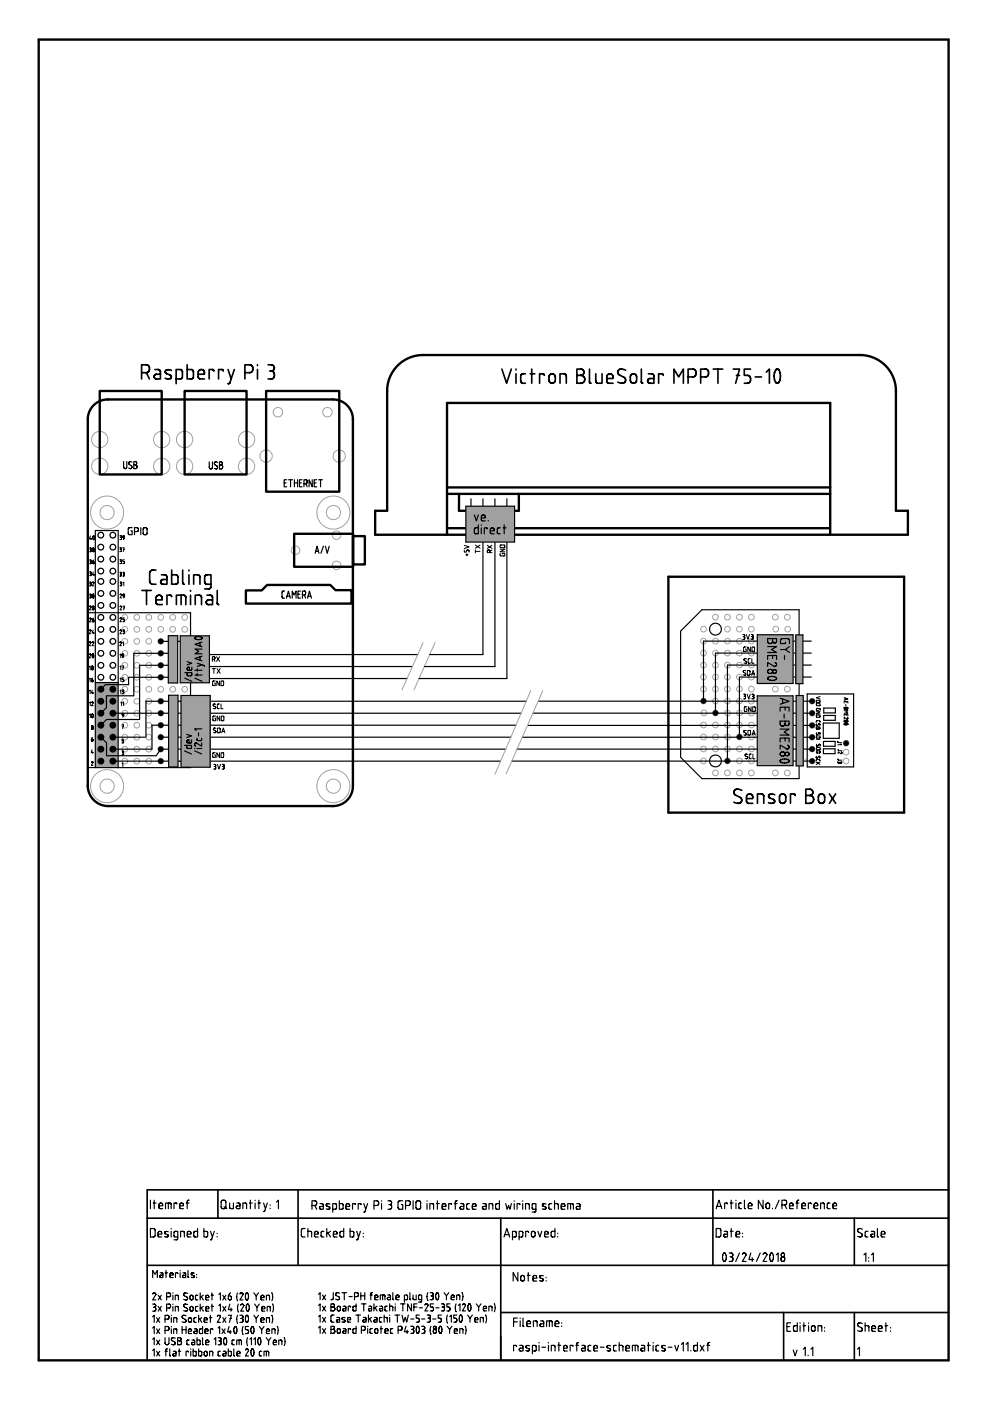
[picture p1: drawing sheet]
<svg xmlns="http://www.w3.org/2000/svg" width="210mm" height="297mm" viewBox="0 0 210 297" stroke-linecap="round" stroke-linejoin="round" font-family="sans-serif">
<path d="M20.2 144.7h4.9v18h-4.9z" fill-rule="evenodd" fill="#a0a0a4"/>
<g fill="none" stroke="#000" stroke-width=".35">
<path d="M30 79h1M31 79a.67 .67 0 0 0 .7-.7v-.3a.67 .67 0 0 0-.7-.7h-1v3M31 79l.7 1.3M32.9 78.3l.8 .1 .3 .4v1.5l-1.1-.1-.2-.4 .2-.3 1.1-.2M35.3 78.5l-.2 .2v.3l1.1 .6 .1 .3-.1 .3a1.01 1.01 0 0 1-1.2 0M35.3 78.5h.1M35.3 78.5h1M39.7 77.3v3h1l.3-.4v-1.3l-.4-.2-.9-.1M42 79.3h1.3v-.3a.67 .67 0 0 0-.6-.7 .67 .67 0 0 0-.7 .7l.2 1.2 1.1 .1M45.3 78.7l-.2-.3-.8-.1v2M47.3 78.7l-.2-.3-.8-.1v2M48.3 78.3l.7 2"/>
<path d="M49.7 78.3l-1 2.8-.4 .2M51.9 79h1a.67 .67 0 0 0 .7-.7v-.3a.67 .67 0 0 0-.7-.7h-1v3M54.6 77.3v.2M54.6 78.3v2M56.8 77.3h.7a.67 .67 0 0 1 .7 .7 .67 .67 0 0 1-.7 .7M57.2 78.7h.3M57.5 78.7a.67 .67 0 0 1 .7 .6v.4a.67 .67 0 0 1-.7 .6h-.7M106.4 78.3l1 3 1-3M109.4 78.3v.1M109.4 79.3v2M111.4 79.3h-.7l-.3 .5 .1 1.2 .3 .2 .6 .1M112.4 79.3h1"/>
<path d="M112.7 78.3v3M115.4 79.6l-.2-.3h-.8v2M116.6 79.4a.67 .67 0 0 1 .7-.1 .67 .67 0 0 1 .4 .6v.7a.67 .67 0 0 1-.6 .7 .67 .67 0 0 1-.7-.7v-.8zM122.3 79.6h.9a.83 .83 0 0 1 .8 .8 .83 .83 0 0 1-.8 .9h-.9v-3h.8a.67 .67 0 0 1 .7 .6 .67 .67 0 0 1-.7 .7M125 78.3v2.7l.3 .3M126.3 79.3v1.5l.2 .3 .3 .2h.8v-2M132.6 78.5a1.1 1.1 0 0 0-1.5 .1 .67 .67 0 0 0 .2 .9l1 .5a.68 .68 0 0 1 .3 .8 .68 .68 0 0 1-.8 .4l-.8-.2M133.8 79.4a.67 .67 0 0 1 .8-.1 .67 .67 0 0 1 .4 .6v.7a.67 .67 0 0 1-.7 .7 .67 .67 0 0 1-.7-.7l.1-.8zM136 78.3v2.7l.3 .3M137.5 79.3h.8l.3 .5v1.5l-1.1-.2-.2-.3 .2-.4 1.1-.1M140.6 79.6l-.2-.3h-.8v2M145.9 79.9h1a.67 .67 0 0 0 .7-.6v-.4a.67 .67 0 0 0-.7-.6h-1v3"/>
<path d="M148.6 79.9h1a.67 .67 0 0 0 .6-.6v-.4a.67 .67 0 0 0-.6-.6h-1v3M151.2 78.3h2M152.2 78.3v3M155.5 78.3h1.3l-.8 3M156.1 79.6h.7M159.1 78.3h-1.3v1.3h.7a.67 .67 0 0 1 .6 .7v.3a.67 .67 0 0 1-.6 .7h-.7M160.1 79.9h1.4M162.5 78.9l.6-.6v3M164.5 78.4a1.98 1.98 0 0 0 .3 2.9l.3-.2M164.5 78.4l.4-.1a2.36 2.36 0 0 1 .2 2.8M164.5 78.4h.1M37.3 80.3h1l.3-.2 .1-1.3-.3-.4-1.1-.1v3"/>
<path d="M118.7 81.3v-2h1l.3 .2 .1 1.8M128.6 80.3h1.4v-.4a.67 .67 0 0 0-.7-.6 .67 .67 0 0 0-.7 .6l.2 1.2 1.2 .2M142.9 81.3v-3l1 1.6 1-1.6v3M165.1 81.1h.1M30.1 125.2h2M31.1 125.2v3M33.1 120.9h-.7a.67 .67 0 0 0-.7 .6v1.7a.67 .67 0 0 0 .7 .7h.7M33.1 127.2h1.3v-.3a.67 .67 0 0 0-.7-.7 .67 .67 0 0 0-.6 .7l.1 1.1 1.2 .2M34.2 121.9h.9l.3 .5v1.5l-1.2-.1-.1-.4 .1-.4 1.2-.1M36.4 120.9v3l1.1-.1 .2-.4v-1.3l-.4-.2h-.9M36.4 126.5l-.2-.3h-.8v2M37.4 128.2v-2h1.5l.3 .1 .2 .3v1.6"/>
<path d="M38.4 126.2v2M38.7 120.9v2.7l.4 .3M40.1 120.9v.1M40.1 121.9v2M40.4 125.2v.2M40.4 126.2v2M41.1 123.9v-2h.9l.3 .2 .1 1.8M41.4 128.2v-2h.9l.3 .2 .1 1.8M43.9 126.2h.9l.3 .5v1.5l-1.2-.1-.2-.4 .2-.4 1.2-.1M44.7 123.9h-.9l-.3-.3-.1-1.3 .3-.4h1v2.5l-.3 .4-1 .1M46.1 125.2v2.7l.3 .3M157.3 167.6a1.1 1.1 0 0 0-1.6 .1 .67 .67 0 0 0 .3 .9l.9 .5a.68 .68 0 0 1 .3 .8 .68 .68 0 0 1-.8 .4l-.8-.2"/>
<path d="M158.3 169.3h1.3v-.3a.67 .67 0 0 0-.7-.7 .67 .67 0 0 0-.6 .7l.1 1.2 1.2 .1M160.6 170.3v-2h.9l.4 .2v1.8M162.9 170.2l1.1 .1M163.2 168.4l-.2 .3v.3l1 .5M163.2 168.4l1.1 .1M163.2 168.4h.1M164 170.3h.1M164 169.5h.1M164 169.5l.2 .4-.2 .4M165.5 168.5a.67 .67 0 0 1 .7-.1 .67 .67 0 0 1 .4 .6v.7a.67 .67 0 0 1-.7 .6 .67 .67 0 0 1-.6-.6v-.8zM168.6 168.7l-.2-.4h-.8v2M170.8 168.7h.9a.83 .83 0 0 1 .8 .8 .83 .83 0 0 1-.8 .8h-.9v-3h.9a.67 .67 0 0 1 .6 .7 .67 .67 0 0 1-.6 .7"/>
<path d="M173.7 168.5a.67 .67 0 0 1 .7-.1 .67 .67 0 0 1 .4 .6v.7a.67 .67 0 0 1-.6 .6 .67 .67 0 0 1-.7-.6v-.8zM175.8 168.3l1.4 2M177.2 168.3l-1.4 2M31.2 258.3h169.9M46.2 252.3v6M63.2 252.3v16M106.2 258.3v30M151.2 252.3v16M181.1 258.3v10M201.1 252.3h-169.9v36M31.2 268.3h169.9M106.2 278.3h94.9"/>
<path d="M166.1 278.3v10M181.1 278.3v10"/>
</g>
<path d="M8.2 8.4h192.9v280h-192.9zM18.6 89v77.7M22.8 84.7h47.8M74.8 88.9v77.8M22.9 170.9h47.7" fill="none" stroke="#000" stroke-width=".5"/>
<g fill="none" stroke="#000" stroke-width=".25">
<path d="M18.6 129.9h21.8v32.9l-21.8-.1M18.6 120.7v43.2M28.4 138.5v9h-5.8M36.6 138.5h-2.6M44 138.8h44.6M144.3 133.8v26.8M148.8 129.3h20.6v35.8h-20.6M149.2 135.9h22.8M151.7 138.5h20.3M20.2 144.7v18M21.4 156.3l1.2 1.2M23.9 156.3h6.8"/>
<path d="M23.9 151.2h86.6M25.1 144.7v18M27.3 143.6v1.6h-4.9M29.6 141.1v11.4h-7M33.6 153.8h-1.4v5h-8.3M34.1 156.3h74.2M34.1 153.8h75.3M36.6 141.1h-2.6M36.6 143.6h-2.6M44 141.3h43.4M86.3 143.9h-42.9M107.2 158.8h-73.1l-1 1.4"/>
<path d="M109.6 158.8h62.6M110.7 156.3h61.5M111.6 148.7h-80.7v7.6M112 153.8h60.2M113 151.2h59.2M114.2 148.7h58M154.2 141h17.8M156.8 143.6h15.2M23.9 161.4h82.2M108.5 161.4h63.7M31.9 254.5v1.8M32.5 255.1h.6"/>
<path d="M32.7 254.5v1.8M33.7 255.7h.8l-.2-.5-.2-.1-.3 .1-.1 .8 .2 .3h.6M35.1 256.3v-1.2l1.1 .1 .1 1.1M35.7 255.1v1.2M37.5 255.3l-.1-.2h-.5v1.2M38.1 255.7h.8l-.2-.5-.2-.1-.3 .1-.1 .8 .2 .3h.6M39.5 255.1h.6M40.1 254.5l-.4 .2v1.6M47 254.6l.6-.1 .3 .2v1.2l-.3 .3h-.4l-.3-.2zM47.5 255.9l.6 .4M48.7 255.1v.9l.3 .3h.5v-1.2M50.2 255.1h.5l.2 .3v.9l-.7-.1-.1-.2 .1-.3h.7"/>
<path d="M51.5 256.3v-1.2l.7 .1 .1 1.1M52.9 255.1h.6M53.1 254.5v1.8M54.1 254.5v.1M54.1 255.1v1.2M54.7 255.1h.6M54.9 254.5v1.8M55.9 255.1l.4 1.2M56.7 255.1l-.6 1.6-.2 .2M57.3 255.5v.1M57.3 256.2v.1M58.6 254.9l.4-.4v1.8"/>
<path d="M66.1 255.6h.6M66.7 255.6l.4-.3v-.5l-.3-.2h-.7v1.8M66.7 255.6l.4 .8M67.8 255.2h.6l.1 .3v.9l-.6-.1-.2-.2 .2-.2 .6-.1M69.1 256.3h.7M69.3 255.3l-.1 .3 .6 .3M69.3 255.3h.1M69.3 255.3h.6M69.8 256.3h.1M69.8 255.9h.1M69.8 255.9l.1 .2-.1 .2M70.5 256.4h.6l.2-.2v-.7l-.1-.3h-.7v1.8"/>
<path d="M71.9 254.6v1.8h.7l.1-.3v-.8l-.2-.1h-.6M73.3 255.8h.8l-.1-.5-.3-.1-.3 .1-.1 .8 .3 .3h.5M75.3 255.4l-.1-.2h-.5v1.2M76.5 255.4l-.1-.2h-.5v1.2M77.1 255.2l.4 1.2M77.4 256.9l-.3 .1M77.4 256.9h.1M77.9 255.2l-.5 1.7M79.3 255.6l.9-.1 .1-.3-.1-.5-.9-.1v1.8M80.9 254.6v.1M80.9 255.2v1.2M82.2 254.6h.6l.2 .2v.4l-.4 .2"/>
<path d="M82.4 255.4h.2M82.6 255.4l.4 .2v.5l-.2 .3h-.6M85.4 254.6h-.7l-.3 .2v1.2l.2 .3 .8 .1v-1h-.3M86 255.6l.9-.1 .1-.3-.1-.5-.9-.1v1.8M87.6 254.6v1.8M88.3 254.7l.6-.1 .3 .2v1.2l-.3 .4h-.4l-.3-.3zM90.5 254.6v.1M90.5 255.2v1.2M91.1 256.4v-1.2l.8 .1v1.1M92.5 255.2h.6M92.7 254.6v1.8M93.7 255.8h.8l-.1-.5-.3-.1-.3 .1-.1 .8 .2 .3h.6"/>
<path d="M95.7 255.4l-.1-.2h-.5v1.2M96.3 255.2h.6M96.9 254.6l-.4 .2v1.6M97.6 255.2h.5l.2 .3v.9l-.7-.1-.1-.2 .1-.2 .7-.1M99.5 255.2h-.4l-.2 .3 .1 .8 .5 .1M100.1 255.8h.8l-.1-.5-.3-.1-.3 .1-.1 .8 .2 .3h.6M102.4 255.2h.5l.2 .3v.9l-.7-.1-.1-.2 .1-.2 .7-.1M103.7 256.4v-1.2l.7 .1 .1 1.1M105.9 254.6v1.8h-.7l-.1-.3v-.8l.2-.1h.6M107.2 255.2l.3 1.2 .3-.8 .3 .8 .3-1.2M109 254.6v.1M109 255.2v1.2"/>
<path d="M110.2 255.4l-.1-.2h-.5v1.2M110.8 254.6v.1M110.8 255.2v1.2M111.4 256.4v-1.2l.8 .1v1.1M113.6 256.4h-.5l-.2-.2-.1-.7 .2-.3h.6v1.5l-.2 .3h-.6M115 256.3h.6M115.1 255.7h.1M115.1 255.7l.5 .2M115.2 255.3l-.2 .2 .1 .2M115.2 255.3h.6M115.2 255.3h.1M115.6 256.3h.1"/>
<path d="M115.6 255.9h.1M115.6 255.9l.2 .2-.2 .2M117 255.2h-.5l-.1 .3v.8l.6 .1M117.6 255.2l.7 .1 .1 1.1M117.6 254.6v1.8M119 255.8h.8l-.2-.5-.3-.1-.2 .1-.1 .8 .2 .3h.6M120.4 256.4v-1.2l1.1 .1 .1 1.1M121 255.2v1.2M122.3 255.2h.5l.2 .3v.9l-.7-.1-.1-.2 .1-.2 .7-.1M151.8 256.3l.6-1.8 .6 1.8M152 255.8h.9M154.2 255.3l-.1-.2h-.5v1.2"/>
<path d="M154.8 255.1h.6M155 254.5v1.8M156 254.5v.1M156 255.1v1.2M157.2 255.1h-.4l-.2 .3 .1 .7 .5 .2M157.8 254.5v1.6l.2 .2M158.6 255.7h.8l-.1-.5-.3-.1-.3 .1-.1 .8 .3 .3h.5M161.8 254.5v1.8l-1-1.8v1.8M162.5 255.2l.4-.1 .3 .2v.6l-.3 .3h-.3l-.2-.2zM163.8 256.2v.1M165.2 254.5l-.8 1.8M165.8 255.5h.6"/>
<path d="M166.4 255.5l.4-.3-.1-.6-.2-.1h-.7v1.8M166.4 255.5l.4 .8M167.4 255.7h.8l-.2-.5-.3-.1-.2 .1-.1 .8 .2 .3h.6M168.8 255.1h.6M169.4 254.5l-.4 .2v1.6M170 255.7h.8l-.2-.5-.3-.1-.2 .1-.1 .8 .2 .3h.6M172 255.3l-.2-.2h-.4v1.2M172.6 255.7h.8l-.2-.5-.3-.1-.2 .1-.1 .8 .2 .3h.6M174 256.3v-1.2l.7 .1 .1 1.1M176 255.1h-.5l-.1 .3v.7l.6 .2M176.6 255.7h.8l-.2-.5-.3-.1-.2 .1-.1 .8 .2 .3h.6M31.9 260.5h.7l.3 .2v1.2l-.3 .3-.7 .1z"/>
<path d="M32.4 270.9v-1.5l.5 .8 .5-.8v1.5M32.4 276.5l.6 .2v.3l-.3 .2M32.4 279.2l.3-.3v1.5M32.4 274.4l.3-.3 .3 .3M32.5 277.2h.2M32.7 277.2l.3 .1v.5l-.2 .2h-.4M33 274.4h.1M33 274.4l-.6 1.2h.6M33.2 279.4l.7 1M33.5 261.7h.8l-.2-.5-.2-.1-.3 .1-.1 .8 .2 .3h.6M33.5 277l.7 1M33.5 274.6l.7 1"/>
<path d="M33.9 279.4l-.7 1M33.9 269.9h.5l.1 .2v.8l-.5-.1v-.4h.5M34.2 274.6l-.7 1M34.2 277l-.7 1M34.9 262.2h.6M35 279.7l.7-.1v-.6l-.7-.1v1.5M35 269.9h.5M35 261.6h.1M35.1 261.6l.5 .3-.1 .3M35.1 261.1l-.2 .2 .1 .3M35.1 261.1h.1M35.1 261.1l.6 .1"/>
<path d="M35.2 269.4v1.5M35.3 274.9l.8-.1v-.6l-.8-.1v1.5M35.3 277.3l.8-.1v-.6l-.8-.1v1.5M35.5 262.2h.1M36 270.4h.7l-.1-.5-.5 .1-.1 .6 .2 .2 .5 .1M36.3 260.5v.1M36.3 261.1v1.2M36.3 278.9h.1M36.3 279.4v1M36.7 276.5v.1M36.7 277v1M36.7 274.1v.1"/>
<path d="M36.7 274.6v1M37.2 278v-1l.6 .1v.9M37.2 275.6v-1l.6 .1v.9M37.7 262.3h-.6l-.2-.2v-.8l.2-.2h.6v1.5l-.2 .3h-.6M37.7 270l-.1-.1h-.4v1M38.2 269.4h.1M38.2 269.9v1M38.3 262.3v-1.2l.7 .1 .1 1.1M38.8 269.9h.4l.2 .2v.8l-.6-.1v-.4h.6M39.4 279l-.5-.1-.2 .1v.4l.6 .4 .1 .2-.2 .4-.6-.2M39.7 261.7h.8l-.2-.5-.2-.1-.3 .1-.1 .8 .2 .3h.6M39.8 274.2l-.5-.1-.3 .2v.4l.7 .3 .1 .3-.3 .3-.6-.1"/>
<path d="M39.8 276.6l-.5-.1-.3 .1v.4l.7 .4 .1 .3-.3 .3-.6-.1M39.9 269.4v1.3l.1 .2M40 279.5l.3-.1 .3 .2v.5l-.2 .2-.4-.1zM40.4 277.1l.3-.1 .2 .2v.5l-.2 .3-.4-.2zM40.4 274.7l.3-.1 .2 .2v.5l-.2 .3-.4-.2zM40.5 270.8h.5M40.7 270.3h.1M40.7 270.3l.4 .2M40.7 269.9l-.2 .2 .2 .2M40.7 269.9h.1M40.7 269.9l.5 .1M41 270.8h.1"/>
<path d="M41.1 270.5h.1M41.1 270.5l.1 .2-.2 .1M41.6 279.4h-.4l-.1 .2 .1 .7 .4 .1M41.7 270.2v.1M41.7 270.8v.1M41.9 260.5v1.8l-.7-.1-.1-.2v-.8l.2-.1h.6M41.9 274.6h-.3l-.2 .3 .1 .6 .4 .1M41.9 277h-.3l-.2 .2 .1 .7 .4 .1M42.1 278.9v1.5M42.3 279.6l.5 .8M42.4 274.1v1.5M42.4 276.5v1.5"/>
<path d="M42.7 274.9l.4 .7M42.7 277.3l.4 .7M42.8 279.4l-.7 .4M43.1 277l-.7 .4M43.1 274.6l-.7 .4M43.2 260.5v1.8l.7-.1 .1-.2v-.8l-.2-.1h-.6M43.3 279.9h.6l-.1-.5-.4 .1-.1 .6 .2 .3h.4M43.6 277.5h.7l-.1-.4h-.5l-.1 .7 .2 .2h.5M43.6 275.1h.7l-.1-.4h-.5l-.1 .7 .2 .2h.5M44.4 279.4h.5M44.6 278.9v1.5M44.6 261.1l.4 1.2"/>
<path d="M44.8 274.6h.5M44.8 277h.5M44.9 262.7l-.3 .2M44.9 262.7h.1M44.9 274.1v1.5M44.9 276.5v1.5M45.4 261.1l-.5 1.6M46 261.5v.1M46 262.2v.1M46.1 279.1l.3-.2 .3 .2M46.4 274.4l.3-.3v1.5M46.4 276.8l.3-.3v1.5"/>
<path d="M46.7 279.1h.1M46.7 279.1l-.6 1.3h.6M47.2 277l.7 1M47.2 274.6l.7 1M47.2 279.4l.7 1M47.9 274.6l-.7 1M47.9 277l-.7 1M47.9 279.4l-.7 1M48.4 278.9h.7l-.4 1.5M48.7 276.5l-.3 1.2h.8M48.7 279.5h.4M48.9 274.1l-.4 .5-.1 .7 .2 .3h.3l.2-.3-.1-.4-.6-.1"/>
<path d="M49 277.3v.7M50.4 275.8h.1M50.4 274.1a2.17 2.17 0 0 0 0 1.7M50.4 278.9a2.17 2.17 0 0 0 0 1.6M50.5 278.1h.1M50.5 276.5a2.17 2.17 0 0 0 0 1.6M50.9 278.9l.6 .1v.4l-.3 .1M50.9 274.4l.3-.3 .3 .3M51 279.5h.2M51 276.7l.4-.2 .3 .2M51.2 279.5l.3 .2v.5l-.2 .2h-.4M51.5 274.4h.1"/>
<path d="M51.5 274.4l-.6 1.2h.6M51.7 276.8h.1M51.7 276.8l-.7 1.2h.7M52.2 278.9l-.1 1 .2 .4h.2M52.2 274.2l-.1 1 .2 .4 .2-.1M52.2 274.2l.3-.1 .2 .4-.2 1M52.2 274.2h.1M52.2 278.9h.3M52.2 278.9h.1M52.4 276.6l-.2 1 .2 .4 .3-.1M52.4 276.6l.2-.1 .2 .4-.1 1M52.4 276.6h.1"/>
<path d="M52.5 275.5h.1M52.5 279h.1M52.5 279l.2 .6-.2 .7M52.7 277.9h.1M53.8 278.9l.5 .6v.9M53.8 274.1l.5 .7v.8M54 276.5l.5 .7v.8M54.8 278.9l-.5 .6M54.8 274.1l-.5 .7M55 276.5l-.5 .7M55.3 279.9h.7l-.1-.5-.5 .1-.1 .6 .2 .3h.5M55.3 275.1h.7l-.1-.4h-.5l-.1 .7 .2 .2h.5"/>
<path d="M55.5 277.5h.6l-.1-.4h-.4l-.1 .7 .2 .2h.4M56.5 275.6v-1l.6 .1v.9M56.6 278v-1l.7 .1v.9M57.6 274.1h.1a2.17 2.17 0 0 1-.1 1.7M57.7 278.9h.1M57.7 278.9a2.17 2.17 0 0 1-.1 1.6M57.8 276.5h.1M57.8 276.5a2.17 2.17 0 0 1 0 1.7M64.7 260.5h-.6l-.2 .4v1.2l.3 .1 .5 .1M65.3 261.1l.7 .1 .1 1.1M65.3 260.5v1.8M66.7 261.7h.8l-.2-.5-.3-.1-.2 .1-.1 .8 .2 .3h.6"/>
<path d="M67.5 274.4l.4-.3v1.5M67.5 276.8l.4-.4v1.5M67.5 279.2l.4-.4v1.5M68.4 274.6l.6 1M68.4 276.9l.6 1M68.4 279.3l.6 1M68.7 261.1h-.5l-.1 .3v.7l.6 .2M69 274.6l-.6 1M69 276.9l-.6 1M69 279.3l-.6 1M69.3 260.5v1.8M69.5 261.4l.6 .9"/>
<path d="M70.1 261.1l-.8 .5M70.2 277.1h.4M70.6 277.1l.3-.2v-.3l-.7-.2v1.5h.6l.2-.4M70.6 277.1l.3 .1 .1 .3M70.7 274.1v1.2l-.2 .2-.3 .1M70.7 261.7h.8l-.2-.5-.3-.1-.2 .1-.1 .8 .2 .3h.6M70.8 278.8l-.5 .1-.1 .3v.9l.6 .2M71 277.5h.1M71.4 279.3h.4l.2 .3v.7h-.6v-.4l.6-.1M71.6 277h.3l.2 .2 .1 .5-.2 .2-.5-.2zM72 274.2l-.5-.1-.3 .1v.4l.7 .4 .1 .2-.2 .4-.6-.2M72.5 274.1h1"/>
<path d="M72.6 279.7h.1M72.6 279.8l.4 .1M72.6 279.4l-.1 .2 .1 .1M72.6 279.4h.1M72.6 279.4h.6M72.7 276.9l.5 .1 .1 .2v.7h-.5v-.4l.5-.1M72.9 260.5v1.8l-.7-.1-.1-.2v-.8l.2-.1h.6M73 274.1v1.5M73 279.9h.1M73 279.9l.1 .4-.6-.1M73.7 279.8h.6l-.1-.4h-.5v.7l.1 .2h.5M74 274.9h.7"/>
<path d="M74.2 260.5v1.8l.7-.1 .1-.2v-.8l-.2-.1h-.6M74.3 277.1l-.1-.1-.4-.1v1M75.2 274.9l.7-.1v-.6l-.7-.1v1.5M75.5 278.8h1M75.5 276.4v1.5h-.5l-.2-.2 .1-.6 .6-.2M75.6 261.1l.4 1.2M75.9 262.7l-.3 .2M75.9 262.7h.1M76 278.8v1.5M76.4 261.1l-.5 1.6M76.5 274.1v1.5M76.5 274.7h.8"/>
<path d="M76.6 276.4h1M77 261.5v.1M77 262.2v.1M77 279.3h.5l.1 .3v.7h-.6v-.4l.6-.1M77.1 276.4v1.5M77.3 274.1v1.5M78.1 278.8v1.5M78.2 276.9l.4 .1 .2 .2v.7h-.6v-.4l.6-.1M78.3 279.6l.5 .7M78.5 274.6h.5M78.8 279.3l-.7 .4M79 274.1l-.4 .2v1.3"/>
<path d="M79.3 276.4v1.5M79.4 279.3h.4l.2 .3v.7h-.6v-.4l.6-.1M79.5 275.1h.6l-.1-.5-.5 .1v.6l.1 .3h.5M79.5 277.2l.5 .7M80 276.9l-.7 .5M80.5 276.9l.5 .1 .1 .2v.7h-.6v-.4l.6-.1M80.6 275.6v-1h.9l.1 1M81 279.3l-.4 .1-.1 .2v.6l.5 .1M81.1 274.6v1M81.5 279.3l.6 .1v.9M81.5 278.8v1.5M82.1 276.9l-.3 .1-.2 .2 .1 .6 .4 .1"/>
<path d="M82.2 274.6h.4l.2 .2v.8l-.6-.1v-.4h.6M82.6 278.8v.1M82.6 279.3v1M82.6 276.9l.6 .2 .1 .8M82.6 276.4v1.5M83.3 274.1v1.3l.2 .2M83.7 278.8h1M83.8 276.4v.1M83.8 276.9v1M84 275.1h.6l-.1-.5-.5 .1v.6l.1 .3h.5M84.2 278.8v1.5M84.9 276.4h1"/>
<path d="M85.2 278.8l.4 1.5 .3-1 .3 1 .4-1.5M85.4 276.4v1.5M85.7 275.6l.7-.2v-.6l-.1-.2h-.6v1.5M86.9 274.1v1.3l.2 .2M87.1 279.7h.6M87.2 276.4v1.5l-.8-1.5v1.5M87.6 274.6v.8l.2 .2h.4v-1M87.7 277.1h.7M88.4 276.4h-.7v1.5M88.9 278.8h-.7v.7h.5l.2 .3-.1 .4-.6 .1M88.9 277.3h.7M89.4 279.7h.7"/>
<path d="M89.4 275.6l-.6-.2-.1-.6 .2-.2h.5v1.2l-.2 .3h-.5M90.1 276.7l.3-.3 .3 .3M90.6 278.8l.6 .2v.3l-.3 .2M90.7 275.7h.1M90.7 274.1a2.17 2.17 0 0 0 0 1.6M90.7 276.7h.1M90.7 276.7l-.6 1.2h.6M90.7 279.5h.2M90.9 279.5l.3 .2v.4l-.2 .2h-.4M91.2 274.1l.6 .1v.4l-.3 .1M91.4 274.7h.1M91.5 274.7l.3 .2v.5l-.2 .2h-.4"/>
<path d="M91.7 279.7h.7M91.9 276.4h-.7v.7l.5 .1 .2 .2-.1 .5h-.6M92.4 277.3h.7M92.5 274.2l-.1 1 .2 .3h.2M92.5 274.1h.3l.2 .4-.1 1M92.5 274.1h.1M92.8 275.5h.1M93.6 278.8h-.7v.7h.5l.2 .3-.1 .4-.6 .1M93.6 276.4l.6 .2v.3l-.3 .2M93.7 277.1h.2M93.9 277.1l.3 .2v.4l-.2 .2h-.4M94.2 274.1l.5 .6v.9"/>
<path d="M94.9 278.8a2.17 2.17 0 0 0 0 1.7M95.2 274.1l-.5 .6M95.4 279.2l.3-.4v1.5M95.4 276.4h-.7v.7l.5 .1 .2 .2-.1 .5h-.6M95.7 275.1h.6l-.1-.5-.5 .1v.6l.1 .3h.5M96.7 278.1h.1M96.7 276.4a2.17 2.17 0 0 0 0 1.7M96.8 275.6v-1l.6 .1 .1 .9M96.9 278.8h-.7v.7h.5l.2 .3-.2 .4-.5 .1M97.2 276.8l.3-.4v1.5M97.5 278.9l-.1 1 .2 .4 .2-.1M97.5 278.9h.3l.2 .3-.2 1"/>
<path d="M97.5 278.9h.1M98 274.1h.1M98 274.1a2.17 2.17 0 0 1 0 1.6M98 276.7l.4-.3 .3 .3M98.7 276.7h.1M98.7 276.7l-.7 1.2h.7M99.2 278.8l.5 .7v.8M99.4 276.5l-.2 1 .2 .4h.3M99.4 276.5h.2l.2 .4-.1 1M99.4 276.5h.1M99.7 277.9h.1M100.2 278.8l-.5 .7"/>
<path d="M100.7 279.8h.6l-.1-.4h-.5v.7l.1 .2h.5M101 276.4l.5 .7v.8M102 276.4l-.5 .7M102.5 277.4h.7l-.2-.4-.4 .1-.1 .6 .2 .2h.5M103 278.8h.1M103 278.8a2.17 2.17 0 0 1 0 1.7M103.7 277.9v-1l.6 .2v.8M104.8 276.4v.1a2.17 2.17 0 0 1 0 1.6M106.9 262.3l.6-1.8 .6 1.8M107 261.8h.9M108.7 262.3h.5l.2-.2 .1-.8-.2-.2h-.6v1.8M109.7 279.5h-.8v1.8"/>
<path d="M109.8 269.8v1.8l-1-1.8v1.8M110.1 262.3h.5l.2-.2 .1-.8-.2-.2h-.6v1.8M110.3 279.5v.1M110.5 270.5l.4-.1 .3 .3v.6l-.2 .3h-.4l-.2-.2zM110.9 279.5v1.6l.2 .2M111.8 270.4h.6M112 269.8v1.8M112.1 261.3l-.2-.2h-.4v1.2M112.8 261.2l.3-.1 .3 .2 .1 .6-.3 .3h-.3l-.2-.2zM113 271h.8l-.1-.5-.3-.1-.3 .2-.1 .7 .2 .3h.6M114.1 261.1l.4 1.2 .4-1.2M114.4 271.5l.6 .1"/>
<path d="M114.5 270.9h.1M114.6 270.9l.5 .3-.1 .4M114.6 270.5l-.2 .2 .1 .2M114.6 270.5h.1M114.6 270.5h.6M115 271.6h.1M115.5 261.7h.8l-.2-.5-.3-.1-.3 .1v.8l.2 .3h.6M115.8 270.8v.1M115.8 271.5v.1M117.7 260.5v1.8l-.7-.1-.1-.2v-.8l.2-.1h.6M118.3 261.5v.1M118.3 262.2v.1"/>
<path d="M151.8 260.5h.8l.2 .2v1.2l-.2 .3-.8 .1zM153.4 265.7h.4l.2 .6-.1 .8-.3 .3-.2-.1-.2-.5zM153.5 261.1h.6l.1 .3v.9l-.6-.1-.2-.2 .2-.3h.6M153.8 267.4h.1M154.6 265.6l.5 .1 .2 .2v.3l-.3 .2M154.8 266.4h.2M154.8 261.1h.6M155 266.4l.3 .3 .1 .5-.3 .2h-.5M155 260.5v1.8M156 261.7h.8l-.1-.5-.3-.1-.3 .1-.1 .8 .3 .3h.5M156.8 265.6l-.8 1.8M157.4 265.9l.4-.2 .4 .3-.8 1.4h.8"/>
<path d="M157.4 261.5v.1M157.4 262.2v.1M159.2 265.6l-.4 1.4h1M159.5 266.6v.8M161.2 265.6l-.8 1.8M161.8 265.9l.4-.2 .4 .3-.8 1.4h.8M163.4 265.7h.4l.2 .6-.1 .8-.3 .3-.2-.1-.2-.5zM163.8 267.4h.1M164.6 266l.4-.4v1.8M182 261.2l.7 .4 .1 .3-.3 .4-.7-.2M182.8 260.6l-.5-.1-.3 .1-.2 .3 .2 .3M183.2 266l.4-.4v1.8"/>
<path d="M184 261.1h-.4l-.2 .3 .1 .7 .5 .2M184.2 266.6v.1M184.2 267.3v.1M184.7 261.1h.5l.2 .3v.9l-.7-.1-.1-.2 .1-.3h.7M184.8 266l.4-.4v1.8M186 260.5v1.6l.2 .2M186.8 261.7h.8l-.1-.5-.3-.1-.3 .1-.1 .8 .2 .3h.6M32.4 281.6l.3-.4v1.5M32.4 284l.3-.4v1.5M32.4 286.3l.3-.3v1.5M33.2 281.7l.7 1M33.2 284.1l.7 1"/>
<path d="M33.2 286.5l.7 1M33.9 281.7l-.7 1M33.9 284.1l-.7 1M33.9 286.5l-.7 1M35 282.1l.7-.1v-.7l-.7-.1v1.5M35 283.6v1.2l.4 .3 .4-.3v-1.2M35 286.5h.5M35.5 286l-.3 .2v1.3M36 286v1.3l.2 .2M36.3 281.2v.1M36.3 281.7v1M36.7 286.5h.5l.1 .2v.8l-.6-.1v-.3l.6-.1"/>
<path d="M36.8 280.4v-1l.6 .1 .1 .9M36.8 282.7v-1l.6 .2 .1 .8M37.2 283.7l-.5-.1-.3 .2v.4l.6 .3 .2 .3-.3 .3-.6-.1M37.7 284.3h.6l.2 .4M37.8 286.5h.5M38 286v1.5M38.1 284.3l.3-.2v-.3l-.7-.2v1.5h.6l.2-.4M38.5 284.7h.1M38.6 281.2v1.5M38.6 281.9h.8M39.4 281.2v1.5M39.9 282.2h.7l-.1-.4-.5 .1-.1 .6 .2 .2h.5"/>
<path d="M39.9 286.7l-.1-.2h-.4v1M40.1 284.1h-.4l-.1 .3 .1 .6 .4 .1M40.4 286v.1M40.4 286.5v1M40.7 284.1h.4l.2 .3v.7h-.6v-.4l.6-.1M40.9 286v1.5h.6l.1-.2v-.7l-.7-.1M41.2 281.7l.4 .1 .2 .2v.7h-.6v-.4l.6-.1M41.8 283.6v1.5h.5l.1-.2v-.6l-.6-.2M42.1 286v1.5h.5l.2-.2-.1-.7-.6-.1M42.9 281.2v1.5h-.5l-.1-.2v-.6l.6-.2M42.9 283.6v1.4l.2 .1M43.4 286.6l.3-.1 .2 .2v.5l-.2 .3-.4-.2z"/>
<path d="M43.4 282.2h.7l-.1-.4-.5 .1-.1 .6 .2 .2h.5M43.6 284.6h.7l-.1-.4h-.5l-.1 .7 .2 .2h.5M44.4 287.5v-1l.7 .1v.9M45.1 281.9l-.1-.2h-.4v1M45.4 284l.3-.4v1.5M46.2 281.6l.4-.4v1.5M46.2 283.6l.7 .2v.3l-.3 .2M46.4 284.3h.2M46.6 284.3l.3 .2v.4l-.2 .2h-.5M46.7 286.5h-.3l-.2 .2 .1 .7 .4 .1M47.1 281.7l.6 1M47.3 286.5h.4l.2 .2v.8l-.6-.1v-.3l.6-.1"/>
<path d="M47.6 283.7h.1M47.6 283.7h.3l.2 .5-.1 .6-.2 .3-.2-.1-.2-.5zM47.7 281.7l-.6 1M48.4 286v1.5h.5l.2-.2-.1-.7-.6-.1M48.6 281.2l-.4 1.2h.9M48.8 282.1v.6M49.6 286v1.3l.1 .2M49.7 284.1h-.4l-.1 .3v.6l.5 .1M49.7 281.3l-.1 1 .2 .4h.3M49.8 281.3h.2l.2 .4-.1 1M49.8 281.3h.1M50.1 282.7h.1"/>
<path d="M50.2 285.1v-1l.9 .1 .1 .9M50.2 287h.7l-.1-.4h-.5l-.1 .7 .2 .2h.5M50.4 280.5h.1M50.7 284.1v1M51.5 282.9h.1M51.5 281.2a2.17 2.17 0 0 0 0 1.7M52 286.2l.4-.2 .3 .3-.7 1.2h.7M52.5 285.3h.1M52.5 283.6a2.17 2.17 0 0 0 0 1.7M52.5 280.3h.1M52.7 281.2h-.7v.7h.5l.2 .3-.1 .5h-.6M53 284l.3-.4v1.5"/>
<path d="M53.4 281.3l-.2 1 .2 .4h.3M53.4 286.1l-.2 1 .2 .4 .3-.1M53.4 281.3h.2l.2 .4-.1 1M53.4 281.3h.1M53.4 286.1l.2-.1 .2 .4-.1 1M53.4 286.1h.1M53.7 282.7h.1M53.7 287.4h.1M53.8 284l.3-.4v1.5M54.8 285h.1M54.8 283.7l-.1 .6 .1 .7M54.8 283.7h.3l.2 .7-.2 .6h-.3"/>
<path d="M54.8 283.7h.1M55 281.2l.5 .7v.8M55.5 286.5h-.4l-.1 .2v.7l.5 .1M56 281.2l-.5 .7M56 287.5v-1l.9 .1 .1 .9M56.4 283.6l.5 .7v.8M56.5 282.2h.6l-.1-.4-.4 .1-.1 .6 .2 .2h.4M56.5 280.4v-1l.6 .1v.9M56.5 286.5v1M57.4 283.6l-.5 .7M57.6 282.7v-1l.7 .2v.8M57.9 284.6h.7l-.1-.4h-.5l-.1 .7 .2 .2h.5"/>
<path d="M58.8 281.2h.1M58.8 281.2a2.17 2.17 0 0 1 0 1.7M59.1 285.1v-1l.6 .1 .1 .9M60.3 283.6h.1M60.3 283.6a2.17 2.17 0 0 1 0 1.7M67.5 281.5l.4-.3v1.5M68.4 281.7l.6 1M69 281.7l-.6 1M70.2 281.2h.5l.2 .2v.3l-.3 .2 .4 .3-.2 .5h-.6zM70.2 281.9h.4M71.6 281.8l.3-.1 .2 .2 .1 .5-.2 .3-.5-.2zM72.7 281.7h.5l.1 .2v.8l-.5-.1v-.3l.5-.1"/>
<path d="M74.3 281.9l-.1-.2h-.4v1M75.5 281.2v1.5h-.5l-.2-.2 .1-.7 .6-.1M76.6 282l.8-.1v-.6l-.8-.1v1.5M78 281.2v.1M78 281.7v1M79 281.7h-.4l-.1 .2v.7l.5 .1M79.6 281.8l.3-.1 .2 .2v.5l-.2 .3-.4-.2zM80.6 281.7h.5M80.8 281.2v1.5M81.6 282.2h.7l-.1-.4h-.5l-.1 .7 .2 .2h.5M83.3 281.7h-.4l-.1 .2v.7l.5 .1M84.4 282l.7-.1v-.6l-.7-.1v1.5"/>
<path d="M86.1 281.2l-.4 1.2h.9M86.3 282v.7M87.1 281.2l.6 .2v.3l-.3 .2M87.2 281.9h.2M87.4 281.9l.3 .1v.5l-.2 .2h-.4M88.4 281.3l-.1 1 .2 .4 .2-.1M88.4 281.3l.3-.1 .2 .4-.2 1M88.4 281.3h.1M88.7 282.6h.1M89.4 281.2l.6 .2v.3l-.3 .2M89.6 281.9h.1M89.7 281.9l.3 .1v.5l-.2 .2h-.4"/>
<path d="M91.4 282.9h.1M91.4 281.2a2.17 2.17 0 0 0 0 1.7M93.2 281.3l-.1 1 .2 .4 .2-.1M93.2 281.3l.3-.1 .2 .4-.2 1M93.2 281.3h.1M93.5 282.6h.1M94.8 281.2l.5 .7v.8M94.9 280.5h.1M95.8 281.2l-.5 .7M96.3 282.2h.7l-.1-.4h-.5l-.1 .7 .2 .2h.5M97.5 282.7v-1l.6 .1 .1 .9M97.8 280.2h.1"/>
<path d="M98.7 281.2h.1M98.7 281.2a2.17 2.17 0 0 1 0 1.7M101.8 280.3v-1l.6 .1 .1 .9M108.9 280.3h.8M109.5 285.4l-.2-.2h-.4v1.2M110.2 285.2l.5 .1 .2 .2v.9h-.7l-.1-.3 .1-.2 .7-.1M110.3 280.1v1.2M111.5 286.4h.6M111.6 285.7h.1M111.7 285.8l.5 .2-.1 .4M111.7 285.3l-.2 .2 .1 .2M111.7 285.3h.1"/>
<path d="M111.7 285.3l.6 .1M111.7 280.7h.8l-.2-.6h-.3l-.2 .1-.1 .8 .2 .2 .6 .1M112.1 286.4h.1M112.9 286.4h.5l.3-.1v-.8l-.2-.2-.6-.1v1.8M113.1 281.3v-1.2l.7 .1 .1 1.1M114.3 284.6v.1M114.3 285.2v1.2M114.6 280.1h.5l.2 .3v.9l-.7-.1-.1-.2 .1-.3h.7M114.9 285.6h.8M115.9 281.3v-1.2h1.1l.1 1.2M116.3 284.6v.1M116.3 285.2v1.2"/>
<path d="M116.5 280.1v1.2M116.9 286.4v-1.2l.7 .2 .1 1M117.7 280.7h.8l-.2-.6h-.3l-.2 .1-.1 .8 .2 .2 .6 .1M118.3 285.2h.6M118.5 284.6v1.8M119.1 280.5v.1M119.1 281.2v.1M119.5 285.8h.8l-.2-.5-.3-.1-.2 .2-.1 .8 .2 .2h.6M121.5 285.4l-.2-.2h-.4v1.2M122.1 285.2h.6M122.7 284.6l-.4 .3v1.5M123.4 285.2l.5 .1 .2 .2v.9h-.7l-.1-.3 .1-.2 .7-.1"/>
<path d="M125.3 285.2l-.5 .1-.1 .2v.8l.6 .1M125.9 285.8h.8l-.2-.5-.3-.1-.2 .2-.1 .8 .2 .2h.6M127.3 285.6h.8M128.7 286.4h.6M128.9 285.3l-.2 .4 .6 .2M128.9 285.3h.1M128.9 285.3l.6 .1M129.3 286.4h.1M129.3 286h.1M129.3 286l.2 .2-.2 .2M130.7 285.2l-.5 .1-.1 .2v.8l.6 .1M131.3 285.2l.7 .2 .1 1"/>
<path d="M131.3 284.6v1.8M132.7 285.8h.8l-.2-.5-.3-.1-.2 .2-.1 .8 .2 .2h.6M134.1 286.4v-1.2l1.1 .1 .1 1.1M134.7 285.2v1.2M136 285.2l.5 .1 .2 .2v.9h-.7l-.1-.3 .1-.2 .7-.1M137.3 285.2h.6M137.5 284.6v1.8M138.5 284.6v.1M138.5 285.2v1.2M139.7 285.2l-.5 .1-.1 .2v.8l.6 .1M140.3 286.4h.6M140.5 285.3l-.2 .3 .7 .4-.1 .4"/>
<path d="M140.5 285.3h.1M140.5 285.3l.6 .1M140.9 286.4h.1M141.7 285.6h.8M143.1 285.2l.4 1.2 .4-1.2M144.5 285l.4-.4v1.8M145.5 285l.4-.4v1.8M146.5 286.3v.1M147.9 284.6v1.8h-.7l-.1-.2v-.8l.2-.2h.6M148.5 285.2l.8 1.2M149.3 285.2l-.8 1.2M149.9 285.2h.6"/>
<path d="M150.5 284.6l-.4 .3v1.5M166.8 281.3h.6M167.6 280.5h-.8v1.8h.8M168.2 286.3l.4 1.2 .4-1.2M169 280.5v1.8l-.6-.1-.2-.2 .1-.8 .2-.1h.5M169.6 280.5v.1M169.6 281.1v1.2M170.2 281.1h.6M170.3 286.1l.4-.4v1.8M170.4 280.5v1.8M171.3 287.4v.1M171.4 280.5v.1"/>
<path d="M171.4 281.1v1.2M171.9 286.1l.4-.4v1.8M172.2 281.2l.3-.1 .3 .2v.6l-.2 .3h-.3l-.2-.2zM173.4 282.3v-1.2l.8 .1v1.1M174.8 281.5v.1M174.8 282.2v.1M181.8 286.1l.4-.4v1.8M182 281.2l.7 .4 .1 .3-.3 .4-.7-.2M182.8 280.6l-.5-.1-.3 .1-.2 .3 .2 .3M183.4 281.1l.8 .1v1.1M183.4 280.5v1.8M184.8 281.7h.8l-.1-.5-.3-.1-.3 .1-.1 .8 .2 .3h.6"/>
<path d="M186.2 281.7h.8l-.1-.5-.3-.1-.3 .1-.1 .8 .2 .3h.6M187.6 281.1h.6M187.8 280.5v1.8M188.8 281.5v.1M188.8 282.2v.1"/>
<circle cx="21.4" cy="113.5" r=".6"/>
<circle cx="21.4" cy="118.5" r=".6"/>
<circle cx="21.4" cy="116" r=".6"/>
<circle cx="23.9" cy="116" r=".6"/>
<circle cx="23.9" cy="113.5" r=".6"/>
<circle cx="23.9" cy="118.5" r=".6"/>
<circle cx="21.4" cy="121.1" r=".6"/>
<circle cx="21.4" cy="138.5" r=".6"/>
<circle cx="21.4" cy="136" r=".6"/>
<circle cx="21.4" cy="133.4" r=".6"/>
<circle cx="21.4" cy="123.3" r=".6"/>
<circle cx="21.4" cy="128.4" r=".6"/>
<circle cx="21.4" cy="130.9" r=".6"/>
<circle cx="21.4" cy="125.8" r=".6"/>
<circle cx="23.9" cy="138.5" r=".6"/>
<circle cx="23.9" cy="123.3" r=".6"/>
<circle cx="23.9" cy="136" r=".6"/>
<circle cx="23.9" cy="128.4" r=".6"/>
<circle cx="23.9" cy="133.4" r=".6"/>
<circle cx="23.9" cy="121.1" r=".6"/>
<circle cx="23.9" cy="130.9" r=".6"/>
<circle cx="23.9" cy="125.8" r=".6"/>
<circle cx="151.7" cy="133.4" r="1.25"/>
<circle cx="21.4" cy="151.2" r=".6"/>
<circle cx="21.4" cy="146.1" r=".6"/>
<circle cx="21.4" cy="141.1" r=".6"/>
<circle cx="21.4" cy="156.3" r=".6"/>
<circle cx="21.4" cy="158.8" r=".6"/>
<circle cx="21.4" cy="143.6" r=".6"/>
<circle cx="21.4" cy="148.7" r=".6"/>
<circle cx="21.4" cy="153.8" r=".6"/>
<circle cx="23.9" cy="151.2" r=".6"/>
<circle cx="23.9" cy="158.8" r=".6"/>
<circle cx="23.9" cy="156.3" r=".6"/>
<circle cx="23.9" cy="141.1" r=".6"/>
<circle cx="23.9" cy="146.1" r=".6"/>
<circle cx="23.9" cy="143.6" r=".6"/>
<circle cx="23.9" cy="153.8" r=".6"/>
<circle cx="23.9" cy="148.7" r=".6"/>
<circle cx="36.6" cy="153.8" r=".6"/>
<circle cx="21.4" cy="161.4" r=".6"/>
<circle cx="23.9" cy="161.4" r=".6"/>
<circle cx="36.6" cy="161.4" r=".6"/>
<circle cx="151.7" cy="161.3" r="1.25"/>
<circle cx="166" cy="266.9" r=".47"/>
<circle cx="166" cy="266.1" r=".38"/>
<circle cx="92.2" cy="282.3" r=".39"/>
<circle cx="92.2" cy="281.5" r=".32"/>
</g>
<g fill="none" stroke="#a0a0a4" stroke-width=".21">
<path d="M40.4 139.7h.1M40.6 157.6h.1M37.2 161.4h1.4M170.7 160.9h.1"/>
<circle cx="21.4" cy="113.5" r=".6"/>
<circle cx="21.4" cy="118.5" r=".6"/>
<circle cx="21.4" cy="116" r=".6"/>
<circle cx="22.7" cy="108.7" r="3.5"/>
<circle cx="22.7" cy="108.7" r="1.5"/>
<circle cx="23.9" cy="116" r=".6"/>
<circle cx="23.9" cy="113.5" r=".6"/>
<circle cx="23.9" cy="118.5" r=".6"/>
<circle cx="70.7" cy="108.7" r="3.5"/>
<circle cx="70.7" cy="108.7" r="1.5"/>
<circle cx="21.4" cy="121.1" r=".6"/>
<circle cx="21.4" cy="138.5" r=".6"/>
<circle cx="21.4" cy="136" r=".6"/>
<circle cx="21.4" cy="133.4" r=".6"/>
<circle cx="21.4" cy="123.3" r=".6"/>
<circle cx="21.4" cy="128.4" r=".6"/>
<circle cx="21.4" cy="130.9" r=".6"/>
<circle cx="21.4" cy="125.8" r=".6"/>
<circle cx="23.9" cy="138.5" r=".6"/>
<circle cx="23.9" cy="123.3" r=".6"/>
<circle cx="23.9" cy="136" r=".6"/>
<circle cx="23.9" cy="128.4" r=".6"/>
<circle cx="23.9" cy="133.4" r=".6"/>
<circle cx="23.9" cy="121.1" r=".6"/>
<circle cx="23.9" cy="130.9" r=".6"/>
<circle cx="23.9" cy="125.8" r=".6"/>
<circle cx="26.5" cy="138.5" r=".6"/>
<circle cx="26.5" cy="136" r=".6"/>
<circle cx="26.5" cy="133.4" r=".6"/>
<circle cx="26.5" cy="130.9" r=".6"/>
<circle cx="29" cy="138.5" r=".6"/>
<circle cx="29" cy="133.4" r=".6"/>
<circle cx="29" cy="136" r=".6"/>
<circle cx="29" cy="130.9" r=".6"/>
<circle cx="31.5" cy="138.5" r=".6"/>
<circle cx="31.5" cy="136" r=".6"/>
<circle cx="31.5" cy="133.4" r=".6"/>
<circle cx="31.5" cy="130.9" r=".6"/>
<circle cx="34.1" cy="138.5" r=".6"/>
<circle cx="34.1" cy="136" r=".6"/>
<circle cx="34.1" cy="133.4" r=".6"/>
<circle cx="34.1" cy="130.9" r=".6"/>
<circle cx="36.6" cy="138.5" r=".6"/>
<circle cx="36.6" cy="133.4" r=".6"/>
<circle cx="36.6" cy="136" r=".6"/>
<circle cx="36.6" cy="130.9" r=".6"/>
<circle cx="39.2" cy="138.5" r=".6"/>
<circle cx="39.2" cy="133.4" r=".6"/>
<circle cx="39.2" cy="136" r=".6"/>
<circle cx="39.2" cy="130.9" r=".6"/>
<circle cx="149.2" cy="138.5" r=".6"/>
<circle cx="149.2" cy="135.9" r=".6"/>
<circle cx="149.2" cy="133.4" r=".6"/>
<circle cx="151.7" cy="138.5" r=".6"/>
<circle cx="151.7" cy="135.9" r=".6"/>
<circle cx="151.7" cy="130.9" r=".6"/>
<circle cx="154.2" cy="133.4" r=".6"/>
<circle cx="154.2" cy="138.5" r=".6"/>
<circle cx="154.2" cy="130.9" r=".6"/>
<circle cx="154.2" cy="135.9" r=".6"/>
<circle cx="156.8" cy="138.5" r=".6"/>
<circle cx="156.8" cy="133.4" r=".6"/>
<circle cx="156.8" cy="130.9" r=".6"/>
<circle cx="156.8" cy="135.9" r=".6"/>
<circle cx="159.3" cy="133.4" r=".6"/>
<circle cx="159.3" cy="138.5" r=".6"/>
<circle cx="159.3" cy="135.9" r=".6"/>
<circle cx="159.3" cy="130.9" r=".6"/>
<circle cx="164.4" cy="130.9" r=".6"/>
<circle cx="164.5" cy="133.4" r=".6"/>
<circle cx="164.5" cy="138.4" r=".6"/>
<circle cx="164.5" cy="135.9" r=".6"/>
<circle cx="166.9" cy="135.9" r=".6"/>
<circle cx="166.9" cy="138.5" r=".6"/>
<circle cx="166.9" cy="130.9" r=".6"/>
<circle cx="167" cy="133.4" r=".6"/>
<circle cx="21.4" cy="151.2" r=".6"/>
<circle cx="21.4" cy="141.1" r=".6"/>
<circle cx="21.4" cy="156.3" r=".6"/>
<circle cx="21.4" cy="146.1" r=".6"/>
<circle cx="21.4" cy="158.8" r=".6"/>
<circle cx="21.4" cy="143.6" r=".6"/>
<circle cx="21.4" cy="148.7" r=".6"/>
<circle cx="21.4" cy="153.8" r=".6"/>
<circle cx="23.9" cy="151.2" r=".6"/>
<circle cx="23.9" cy="158.8" r=".6"/>
<circle cx="23.9" cy="156.3" r=".6"/>
<circle cx="23.9" cy="141.1" r=".6"/>
<circle cx="23.9" cy="146.1" r=".6"/>
<circle cx="23.9" cy="143.6" r=".6"/>
<circle cx="23.9" cy="153.8" r=".6"/>
<circle cx="23.9" cy="148.7" r=".6"/>
<circle cx="26.5" cy="151.2" r=".6"/>
<circle cx="26.5" cy="141.1" r=".6"/>
<circle cx="26.5" cy="156.3" r=".6"/>
<circle cx="26.5" cy="146.1" r=".6"/>
<circle cx="26.5" cy="158.8" r=".6"/>
<circle cx="26.5" cy="143.6" r=".6"/>
<circle cx="26.5" cy="153.8" r=".6"/>
<circle cx="26.5" cy="148.7" r=".6"/>
<circle cx="29" cy="141.1" r=".6"/>
<circle cx="29" cy="156.3" r=".6"/>
<circle cx="29" cy="146.1" r=".6"/>
<circle cx="29" cy="151.2" r=".6"/>
<circle cx="29" cy="158.8" r=".6"/>
<circle cx="29" cy="143.6" r=".6"/>
<circle cx="29" cy="153.8" r=".6"/>
<circle cx="29" cy="148.7" r=".6"/>
<circle cx="31.5" cy="156.3" r=".6"/>
<circle cx="31.5" cy="151.2" r=".6"/>
<circle cx="31.5" cy="146.1" r=".6"/>
<circle cx="31.5" cy="141.1" r=".6"/>
<circle cx="31.5" cy="158.8" r=".6"/>
<circle cx="31.5" cy="143.6" r=".6"/>
<circle cx="31.5" cy="148.7" r=".6"/>
<circle cx="31.5" cy="153.8" r=".6"/>
<circle cx="34.1" cy="151.2" r=".6"/>
<circle cx="34.1" cy="156.3" r=".6"/>
<circle cx="34.1" cy="141.1" r=".6"/>
<circle cx="34.1" cy="146.1" r=".6"/>
<circle cx="34.1" cy="158.8" r=".6"/>
<circle cx="34.1" cy="143.6" r=".6"/>
<circle cx="34.1" cy="148.7" r=".6"/>
<circle cx="34.1" cy="153.8" r=".6"/>
<circle cx="36.6" cy="156.3" r=".6"/>
<circle cx="36.6" cy="146.1" r=".6"/>
<circle cx="36.6" cy="151.2" r=".6"/>
<circle cx="36.6" cy="141.1" r=".6"/>
<circle cx="36.6" cy="158.8" r=".6"/>
<circle cx="36.6" cy="143.6" r=".6"/>
<circle cx="36.6" cy="148.7" r=".6"/>
<circle cx="36.6" cy="153.8" r=".6"/>
<circle cx="36.7" cy="158.8" r=".6"/>
<circle cx="36.7" cy="151.2" r=".6"/>
<circle cx="36.7" cy="156.3" r=".6"/>
<circle cx="36.7" cy="148.7" r=".6"/>
<circle cx="36.7" cy="153.8" r=".6"/>
<circle cx="39.2" cy="151.2" r=".6"/>
<circle cx="39.2" cy="156.3" r=".6"/>
<circle cx="39.2" cy="141.1" r=".6"/>
<circle cx="39.2" cy="146.1" r=".6"/>
<circle cx="39.2" cy="158.8" r=".6"/>
<circle cx="39.2" cy="143.6" r=".6"/>
<circle cx="39.2" cy="148.7" r=".6"/>
<circle cx="39.2" cy="153.8" r=".6"/>
<circle cx="149.2" cy="148.6" r=".6"/>
<circle cx="149.2" cy="158.8" r=".6"/>
<circle cx="149.2" cy="153.7" r=".6"/>
<circle cx="149.2" cy="143.6" r=".6"/>
<circle cx="149.2" cy="156.3" r=".6"/>
<circle cx="149.2" cy="141" r=".6"/>
<circle cx="149.2" cy="146.1" r=".6"/>
<circle cx="149.3" cy="151.1" r=".6"/>
<circle cx="151.7" cy="148.6" r=".6"/>
<circle cx="151.7" cy="143.6" r=".6"/>
<circle cx="151.7" cy="158.8" r=".6"/>
<circle cx="151.7" cy="156.3" r=".6"/>
<circle cx="151.7" cy="153.7" r=".6"/>
<circle cx="151.7" cy="141" r=".6"/>
<circle cx="151.7" cy="146.1" r=".6"/>
<circle cx="151.7" cy="151.2" r=".6"/>
<circle cx="154.2" cy="148.6" r=".6"/>
<circle cx="154.2" cy="156.3" r=".6"/>
<circle cx="154.2" cy="158.8" r=".6"/>
<circle cx="154.2" cy="143.6" r=".6"/>
<circle cx="154.2" cy="153.7" r=".6"/>
<circle cx="154.2" cy="141" r=".6"/>
<circle cx="154.2" cy="151.2" r=".6"/>
<circle cx="154.2" cy="146.1" r=".6"/>
<circle cx="156.8" cy="148.6" r=".6"/>
<circle cx="156.8" cy="143.6" r=".6"/>
<circle cx="156.8" cy="156.3" r=".6"/>
<circle cx="156.8" cy="153.7" r=".6"/>
<circle cx="156.8" cy="158.8" r=".6"/>
<circle cx="156.8" cy="141" r=".6"/>
<circle cx="156.8" cy="146.1" r=".6"/>
<circle cx="156.8" cy="151.2" r=".6"/>
<circle cx="159.3" cy="148.6" r=".6"/>
<circle cx="159.3" cy="143.6" r=".6"/>
<circle cx="159.3" cy="158.8" r=".6"/>
<circle cx="159.3" cy="156.3" r=".6"/>
<circle cx="159.3" cy="153.7" r=".6"/>
<circle cx="159.3" cy="141" r=".6"/>
<circle cx="159.3" cy="151.2" r=".6"/>
<circle cx="159.3" cy="146.1" r=".6"/>
<circle cx="164.4" cy="158.8" r=".6"/>
<circle cx="164.4" cy="148.6" r=".6"/>
<circle cx="164.4" cy="156.3" r=".6"/>
<circle cx="164.4" cy="153.7" r=".6"/>
<circle cx="164.4" cy="151.2" r=".6"/>
<circle cx="164.4" cy="146.1" r=".6"/>
<circle cx="164.5" cy="143.5" r=".6"/>
<circle cx="164.5" cy="141" r=".6"/>
<circle cx="166.9" cy="143.6" r=".6"/>
<circle cx="166.9" cy="141" r=".6"/>
<circle cx="166.9" cy="158.8" r=".6"/>
<circle cx="166.9" cy="148.6" r=".6"/>
<circle cx="166.9" cy="153.7" r=".6"/>
<circle cx="166.9" cy="156.3" r=".6"/>
<circle cx="166.9" cy="151.2" r=".6"/>
<circle cx="166.9" cy="146.1" r=".6"/>
<circle cx="172.2" cy="156.3" r=".6"/>
<circle cx="172.2" cy="148.7" r=".6"/>
<circle cx="172.2" cy="158.8" r=".6"/>
<circle cx="172.2" cy="151.2" r=".6"/>
<circle cx="172.2" cy="153.8" r=".6"/>
<circle cx="179.4" cy="159.5" r=".6"/>
<circle cx="179.4" cy="157.6" r=".6"/>
<circle cx="21.4" cy="161.4" r=".6"/>
<circle cx="22.7" cy="166.7" r="3.5"/>
<circle cx="22.7" cy="166.7" r="1.5"/>
<circle cx="23.9" cy="161.4" r=".6"/>
<circle cx="26.5" cy="161.4" r=".6"/>
<circle cx="29" cy="161.4" r=".6"/>
<circle cx="31.5" cy="161.4" r=".6"/>
<circle cx="34.1" cy="161.4" r=".6"/>
<circle cx="36.6" cy="161.4" r=".6"/>
<circle cx="36.7" cy="161.4" r=".6"/>
<circle cx="39.2" cy="161.4" r=".6"/>
<circle cx="70.7" cy="166.7" r="3.5"/>
<circle cx="70.7" cy="166.7" r="1.5"/>
<circle cx="149.2" cy="161.3" r=".6"/>
<circle cx="151.7" cy="163.9" r=".6"/>
<circle cx="154.2" cy="161.3" r=".6"/>
<circle cx="154.2" cy="163.9" r=".6"/>
<circle cx="156.8" cy="161.3" r=".6"/>
<circle cx="156.8" cy="163.9" r=".6"/>
<circle cx="159.3" cy="161.3" r=".6"/>
<circle cx="159.3" cy="163.9" r=".6"/>
<circle cx="164.4" cy="161.3" r=".6"/>
<circle cx="164.4" cy="163.9" r=".6"/>
<circle cx="166.9" cy="161.3" r=".6"/>
<circle cx="166.9" cy="163.9" r=".6"/>
<circle cx="172.2" cy="161.4" r=".6"/>
<circle cx="179.4" cy="161.4" r=".6"/>
</g>
<g fill="none" stroke="#000" stroke-width=".21">
<path d="M19 116.2l.3 .1-.1 .2M19 118.7l.3 .1-.1 .3M19.1 116.5h.1M19.1 119.1h.1M19.2 113.6l-.2 .6h.4M19.2 116.5l.1 .4-.3 .1M19.2 119.1l.1 .3-.3 .1M19.3 114.1v.3M19.8 113.7l-.1 .5 .2 .2M19.8 113.7h.1M19.8 113.6v.1M19.8 113.6h.1"/>
<path d="M19.9 118.7l-.3 .6 .3 .2v-.3l-.3-.1M19.9 114.4h.1M19.9 113.7h.1M19.9 113.7l.1 .5M20 114.2l-.1 .2M20 114.2h.1M25.4 116.1l.3 .1-.1 .3M25.4 118.7l.3 .1-.1 .2M25.4 113.6l.3 .1v.2M25.6 116.5h-.1M25.6 116.5l.1 .4h-.3M25.6 119h-.1"/>
<path d="M25.6 119.1l.1 .3-.3 .1M25.7 113.9l-.2 .1M25.7 114v.3l-.3 .1M26 116.1h.3l-.2 .8M26.2 116.5h.1M26.4 118.7h-.4v.3l.4 .2-.1 .3h-.3M26.4 114h-.3v-.4l.3 .2-.3 .6M98.4 116.6v.5h.5v-.4l.2-.1 .3 .1v.4M98.4 115.6l1 .4-1 .3M98.8 117.6h.4M99 117.4v.4M100.8 116.6v.6"/>
<path d="M100.8 116.9h1M100.8 115.6l1 .6M101.8 115.6l-1 .6M103.3 115.6l1 .7M103.9 116.8l-.2-.2h-.3l-.1 .6h1M103.9 116.8v.4M104.3 116.6l-.4 .2M104.3 115.6l-1 .7M106 117.3l.2 .6 .8-.1v-.5h-.5v.2M106 116.4h1l-1 .6h1M106.1 115.6h.8l.1 .5h-1zM18.9 136.2l.2-.1 .2 .2"/>
<path d="M18.9 133.7l.2-.1 .2 .1M18.9 138.8l.2-.1 .2 .1M18.9 123.4l.4 .1-.1 .3M19 126h.3l-.1 .3M19 131.2l.1-.1 .2 .1M19 128.6l.1-.1 .2 .1M19 121.3h.3l-.1 .3M19.2 123.8h-.2M19.2 123.8l.1 .3-.4 .1M19.2 126.3h-.2M19.2 126.3l.1 .4-.3 .1M19.2 121.6h-.1"/>
<path d="M19.2 121.6l.1 .4-.3 .1M19.3 136.3h.1M19.3 136.3l-.4 .6h.4M19.3 133.8h.1M19.3 138.8h.1M19.3 133.8l-.4 .6h.4M19.3 138.8l-.4 .7h.4M19.3 131.3l-.3 .6h.3M19.3 128.7l-.3 .6h.3M19.3 131.2h.1M19.3 131.3h.1M19.3 128.6h.1"/>
<path d="M19.3 128.6v.1M19.3 128.7h.1M19.5 136.2l.2-.1 .2 .2M19.6 138.9v.5M19.6 138.9h.1M19.6 123.5l.1-.1 .2 .1M19.6 131.4l.3 .1-.1 .3h-.2zM19.6 139.4h.1M19.6 139.4l.1 .1M19.7 126l-.1 .5 .2 .3M19.7 126h.1M19.7 139.5h.1"/>
<path d="M19.7 138.7l-.1 .2M19.7 138.7h.1M19.7 133.6l-.2 .6h.5M19.8 128.9l-.2 .1 .1 .3 .2-.1-.1-.3M19.8 128.9h.1M19.8 121.3l-.2 .6h.5M19.8 139.4l-.1 .1M19.8 139.4h.1M19.8 138.7h.1M19.8 126.8h.1M19.8 128.8l.1-.2-.2-.1-.1 .2 .2 .2M19.8 138.7l.1 .5"/>
<path d="M19.8 126h.1M19.8 126v.7M19.8 131.1l-.2 .3M19.9 134v.4M19.9 139.3l-.1 .1M19.9 139.3h.1M19.9 136.3h.1M19.9 136.3l-.4 .6h.4M19.9 123.6l-.3 .6h.3M19.9 123.6h.1M19.9 121.7v.4M25.4 121.3l.3 .1-.1 .3"/>
<path d="M25.4 136.2l.2-.1 .1 .1M25.4 138.8l.2-.1v.8M25.4 131.1l.2-.1 .2 .1M25.4 123.4l.4 .1-.1 .3M25.5 133.7l.1-.1 .2 .1M25.5 133.7h.1M25.5 126.1l.1-.1 .2 .1M25.5 128.6l.1-.1 .2 .1M25.5 121.7h.1M25.6 121.7l.1 .3-.3 .1M25.7 123.8h-.2M25.7 123.8l.1 .3-.4 .1"/>
<path d="M25.7 136.2h.1M25.7 136.2l-.3 .7h.3M25.8 131.2h.1M25.8 131.2l-.4 .6h.4M25.8 133.7h.1M25.8 133.7l-.4 .7h.4M25.8 126.2l-.4 .6h.4M25.8 128.7l-.4 .6h.4M25.8 126.1h.1M25.8 128.7h.1M25.8 126.2h.1M26 136.3l.2-.2v.8"/>
<path d="M26 121.3l.4 .1-.2 .3M26 133.6l.4 .1-.2 .2M26.1 128.5h.3l-.2 .8M26.1 123.6l.1-.2v.8M26.1 121.7h.1M26.1 126h.3v.4l-.3-.1zM26.1 133.9h.1M26.2 121.7l.2 .3-.4 .1M26.2 139.1l-.3-.1 .1-.3 .2 .1-.2 .7M26.2 133.9l.2 .4-.4 .1M26.2 128.9h.2M26.4 131h-.4v.4l.4 .1-.1 .3h-.3"/>
<path d="M26.4 126.4l-.2 .4M45 139.8h.4M45.4 139.8l.2-.1-.1-.4-.5-.1v1M45.4 139.8l.2 .4M45.9 139.2l.7 1M46.6 139.2l-.7 1M157.5 134.5l.4 .2v.2l-.2 .1M157.6 135h.1M157.7 135l.2 .1v.3l-.4 .1M158.2 137.2l-.5 .1 .1 .8 .4 .1v-.6h-.1M158.2 134.5l.4 1 .3-1M158.3 139.7h-.5v.3l.5 .4-.2 .2h-.4"/>
<path d="M159.1 139.6l-.4 .1-.1 .2 .1 .6 .4 .1M159.1 137.2v1l-.5-1v1M159.2 134.5l.5 .2v.2l-.2 .1M159.4 135h.1M159.4 139.6v1h.5M159.4 137.2l.6 .1v.7l-.1 .2h-.5zM159.5 135l.2 .1v.3l-.5 .1M18.9 141.4l.2-.2v.8M18.9 146.5l.2-.2v.8M18.9 143.9l.2-.1v.8M19 151.6l.1-.2v.8M19 149l.1-.2v.8"/>
<path d="M19.4 149l.2-.2 .2 .2M19.5 141.6l-.1 .3 .2 .1 .1-.1-.1-.3M19.5 141.6h.1M19.5 152.1h.1M19.5 141.6l-.1-.3 .2-.1 .1 .1-.1 .3M19.5 152.1v.1M19.5 151.4v.7M19.5 151.4h.1M19.5 158.9l-.2 .7h.5M19.5 152.2h.1M19.6 151.4h.1M19.6 146.3l-.2 .6h.4"/>
<path d="M19.6 156.4l-.2 .6 .2 .1 .1-.3-.3-.1M19.6 159.4v.3M19.6 143.8l-.2 .6 .3 .1v-.3l-.3-.1M19.7 152.1l-.1 .1M19.7 152.1h.1M19.7 151.4h.1M19.7 151.4l.1 .6M19.7 146.7v.4M19.7 152v.1M19.7 152h.1M19.8 149h.1M19.8 149l-.4 .6h.4"/>
<path d="M25.4 141.4l.2-.2v.8M25.4 146.5l.2-.2v.8M25.5 143.9l.1-.2v.8M25.6 149l.2-.2v.8M25.9 159.2l.3 .1-.1 .3M25.9 153.7h.3l-.2 .8M25.9 141.2h.3l-.2 .8M25.9 146.3l.3 .1-.1 .3M25.9 151.3h.3v.4l-.3-.1zM26 146.7h.1M26 154h.2M26 149l.2-.2v.8"/>
<path d="M26.1 141.5h.1M26.1 146.7l.1 .3-.3 .1M26.1 159.6h-.2M26.1 159.6l.1 .3-.3 .1M26.2 156.7h-.3v.4l.3 .1-.1 .3h-.2M26.2 151.7l-.2 .3M26.3 143.7h-.4v.4l.4 .2-.1 .2h-.3M45 141.8h.7M45.4 141.8v1M45.6 144.4l-.5 .1 .1 .8 .4 .1v-.6h-.1M45.7 159.6l-.6 .1 .1 .9h.5v-.6h-.2M45.7 151.8l-.5 .2 .1 .8h.4v-.5h-.2"/>
<path d="M45.7 149.3l-.5 .1v.2l.5 .4-.1 .3-.4-.1M45.8 154.4l-.5 .1v.2l.5 .4-.2 .2h-.4M46 141.8l.7 1M46.1 154.4l.6 .1v.7l-.2 .1-.4 .1zM46.5 149.3h-.3l-.1 .2v.6l.4 .2M46.5 144.4v1l-.5-1v1M46.5 159.6v1l-.5-1v1M46.6 151.8v1l-.6-1v1M46.7 141.8l-.7 1M46.9 149.3v1h.4M46.9 144.4l.5 .1v.7l-.1 .2h-.4zM46.9 159.6l.5 .1v.7l-.1 .2h-.4z"/>
<path d="M46.9 151.8l.6 .2v.6l-.2 .2h-.4zM47 155.4l.4-1 .3 1M47.1 155.1h.5M157.6 147.2l.4 .1-.1 .3M157.9 147.6h-.2M157.9 147.6l.2 .5-.5 .1M158.1 142.2l-.5 .1v.2l.5 .4-.1 .2h-.4M158.2 154.9l-.5 .1v.2l.5 .4-.1 .3-.4-.1M158.4 149.9l-.6 .1 .1 .8 .5 .1v-.6h-.2M158.4 147.2l.3 1 .4-1M158.5 142.2l.5 .1v.7l-.1 .1-.4 .1zM158.5 160h-.5v.2l.5 .5-.1 .2-.4-.1"/>
<path d="M158.6 154.9l.5 .1v.7l-.1 .1-.4 .1zM159.3 149.9v1l-.6-1v1M159.3 159.9h-.3l-.1 .2v.7l.4 .1M159.4 143.2l.3-1 .3 1M159.4 147.2l.4 .1-.1 .3M159.4 142.9h.5M159.5 155.9l.3-1 .3 1M159.6 155.6h.4M159.6 149.9l.5 .1v.7l-.1 .1-.4 .1zM159.6 159.9v1h.5M159.7 147.6h-.2M159.7 147.6l.1 .5-.4 .1"/>
<path d="M173.1 153.2l.1-.4h.6l.1 .4M173.1 155.6l.2 .2 .4-.5 .2 .2-.1 .3M173.1 156h.8v.4l-.7 .1zM173.1 150.9h.8l-.8 .4h.8M173.1 151.6h.8v.3l-.7 .1zM173.1 148.5h.8v.3l-.7 .1zM173.1 149.2h.8v.3l-.7 .1zM173.1 156.7h.8M173.1 155.5h.1M173.1 158.5h.8v.3l-.7 .1zM173.1 153.4v.4l.1 .1 .4-.4h.2v.4M173.1 155.3v.2"/>
<path d="M173.2 159.3l.6-.1 .1 .3-.7 .1zM173.2 157.8l-.1 .3 .2 .1 .3-.4h.2v.4M173.3 154.6h.1M173.5 154.5l-.2 .1M173.5 154.4h.1M173.5 154.2v.3M173.5 154.4l.3 .1 .1-.3h-.8v.3l.2 .1M173.5 150.5v.1h-.4v-.3l.7-.1 .1 .4M173.9 147.7l-.8 .2 .8 .3M177.6 157.2l.2 .2 .6 .1M177.7 158.9l.1 .3h.7M178.3 157.7l.1 .2h-.8"/>
<path d="M178.4 159.8l-.7-.4v.4M178.4 159.8h.1M178.4 159.4l.1 .2-.1 .2M179 147.9l.8 .3-.8 .3M179 149.1v-.4h.8v.4M179 150.7h.8l-.5 .2 .5 .3h-.8M179 151.8v-.3h.8v.3M179 153.5h.1M179 153.6h.1M179 153.4h.1M179 153.4h.7M179.2 150.4h.1"/>
<path d="M179.2 148v.4M179.3 149.3v.4M179.4 150.3l-.2 .1M179.4 152.8l-.3-.1-.1 .2 .1 .2 .3-.1M179.4 152.8v.2M179.4 150.2v.1M179.4 150v.3M179.4 148.7v.3M179.4 151.5v.2M179.4 150.3h.3l.1-.3h-.8v.3l.2 .1M179.6 152.4h.1M179.6 152.4l-.6-.3v.4"/>
<path d="M179.6 152.5h.1M179.6 152.1l.2 .2-.2 .2M179.7 152.8h-.3M179.8 152.8h.1M179.8 153.5h.1M179.8 153.5l-.3 .2-.5-.1M179.8 152.8l-.1 .2h-.3M19.4 161.6l.2-.1 .1 .1M19.7 161.7l-.3 .6h.3M19.7 161.6h.1M19.7 161.7h.1M25.9 161.9l.2-.2v.8"/>
<path d="M45.3 162.1l.4 .1v.2l-.2 .1M45.4 162.5h.1M45.5 162.5l.2 .1v.3l-.4 .2M46.1 162.1l.3 1 .4-1M47.1 162.1l.4 .1v.2l-.2 .1M47.2 162.5h.1M47.3 162.5l.2 .1v.3l-.4 .2M173 161.4l.2-.4 .5 .1 .1 .3M173 161.7h.8M173.1 160.3v.4l.1 .1 .4-.4h.2v.4M173.4 161.7l.4 .4M173.5 161.8l-.5 .3"/>
<path d="M177.7 160.9l.1 .3h.7M177.7 161.4l.1 .4 .3-.2M178.1 161.5v.1M178.5 161.4l-.1 .4-.3-.2"/>
<circle cx="19.8" cy="116.7" r=".21"/>
<circle cx="19.8" cy="116.4" r=".17"/>
<circle cx="19.6" cy="154.4" r=".21"/>
<circle cx="19.6" cy="154" r=".17"/>
</g>
<path d="M37.2 148.7h1.4" fill="none" stroke="#a0a0a4" stroke-width=".25"/>
<g fill="#000">
<circle cx="34.1" cy="136" r=".6"/>
<circle cx="34.1" cy="138.5" r=".6"/>
<circle cx="21.4" cy="156.3" r=".6"/>
<circle cx="21.4" cy="151.2" r=".6"/>
<circle cx="21.4" cy="153.8" r=".6"/>
<circle cx="21.4" cy="146.1" r=".6"/>
<circle cx="21.4" cy="158.8" r=".6"/>
<circle cx="21.4" cy="148.7" r=".6"/>
<circle cx="23.9" cy="156.3" r=".6"/>
<circle cx="23.9" cy="151.2" r=".6"/>
<circle cx="23.9" cy="158.8" r=".6"/>
<circle cx="23.9" cy="148.7" r=".6"/>
<circle cx="23.9" cy="153.8" r=".6"/>
<circle cx="23.9" cy="146.1" r=".6"/>
<circle cx="34.1" cy="148.7" r=".6"/>
<circle cx="34.1" cy="156.3" r=".6"/>
<circle cx="34.1" cy="153.8" r=".6"/>
<circle cx="34.1" cy="151.2" r=".6"/>
<circle cx="34.1" cy="158.8" r=".6"/>
<circle cx="34.1" cy="143.6" r=".6"/>
<circle cx="34.1" cy="141.1" r=".6"/>
<circle cx="36.6" cy="153.8" r=".6"/>
<circle cx="149.2" cy="148.6" r=".6"/>
<circle cx="151.7" cy="151.2" r=".6"/>
<circle cx="156.8" cy="156.3" r=".6"/>
<circle cx="172.2" cy="156.3" r=".6"/>
<circle cx="172.2" cy="148.7" r=".6"/>
<circle cx="172.2" cy="151.2" r=".6"/>
<circle cx="172.2" cy="153.8" r=".6"/>
<circle cx="172.2" cy="158.8" r=".6"/>
<circle cx="179.4" cy="157.6" r=".6"/>
<circle cx="21.4" cy="161.4" r=".6"/>
<circle cx="23.9" cy="161.4" r=".6"/>
<circle cx="34.1" cy="161.4" r=".6"/>
<circle cx="36.6" cy="161.4" r=".6"/>
<circle cx="154.2" cy="161.3" r=".6"/>
<circle cx="172.2" cy="161.4" r=".6"/>
</g>
<g fill="#a0a0a4">
<path d="M35.8 147.4h1.9v15.2h-2z" fill-rule="evenodd"/>
<path d="M38.4 147.5h6.2v15.2h-6.2z" fill-rule="evenodd"/>
<path d="M168.7 134.6h1.5v10.4h-1.5z" fill-rule="evenodd"/>
<path d="M168.8 147.5h1.5v14.9h-1.5z" fill-rule="evenodd"/>
<path d="M160.6 134.6h7.6v10.3h-7.6z" fill-rule="evenodd"/>
<path d="M160.6 147.5h7.6v14.8h-7.6z" fill-rule="evenodd"/>
</g>
<g fill="none" stroke="#000" stroke-width=".25">
<path d="M99.9 105.8v7.6M102.4 105.8v33M104.9 105.8v35.5M107.5 105.8v38.1M148.8 129.3l-4.5 4.5M149.2 135.9v12.7M151.7 138.5v12.7M160.6 134.6h7.6v10.3h-7.6zM162.8 137.1h1.9l-1.1 .6 1.1 .6h-1.9M162.8 139.8v-.8h1.9v.8M163.8 135.4v.7l-.3 .3h-.5l-.2-.5v-.5h1.9l-.1 .6-.1 .3h-.5l-.2-.4M163.8 139v.6"/>
<path d="M166.3 139v.8M166.5 136.1v.3h-1v-.8l.4-.2h1.2l.3 .3v.7M166.5 137.7l.9 .6M167.4 137.1l-.9 .6h-1M168.7 134.6h1.5v10.4h-1.5zM20.2 144.7h4.9M22.4 145.1l-1 1M22.6 147.6v2.4l-1.2 1.2M22.6 152.6l-1.2 1.2M22.6 157.5v2.7M35.7 147.4v15.2h2v-15.2M35.8 147.4h2"/>
<path d="M38.4 147.5h6.2v15.2h-6.2zM154.2 141v20.3M156.8 143.6v12.7M160.6 147.5h7.6v14.8h-7.6zM162.9 144h.1M164.3 141.3l-1.5-.8v.8M164.3 141.3h.1M164.3 140.5l.4 .4-.4 .4M164.5 143.6l-.5-.2-.7 .1-.5 .2 .1 .3M164.6 143.6h.1M164.6 143.6v.4l-.5 .2h-.7l-.5-.2M165.4 148l1.9 .7-1.9 .6"/>
<path d="M165.4 150.8v-.9h1.9v.9M165.4 152.9h1.9v.6l-.5 .3-.3-.4-.3 .5h-.4l-.4-.3zM165.4 154.6h1.9l-1 .6 1 .7h-1.9M165.4 157.3v-.8h1.9v.8M165.9 148.2v.9M166.3 151.4v.9M166.5 149.9v.7M166.5 152.9v.5M166.5 156.5v.6M167 158.8l-1.6-.8v.8M167 158.8h.1M167 158l.3 .4-.3 .4"/>
<path d="M168.8 147.5h1.5v14.9h-1.5zM22.6 160.2h10.5M144.3 160.6l4.5 4.5M165.5 161.2l.4-.2 .7-.1 .5 .2 .2 .3-.4 .3-.8 .1-.6-.3z"/>
<circle cx="163.3" cy="142.4" r=".5"/>
<circle cx="164.2" cy="142.4" r=".41"/>
<circle cx="166" cy="159.9" r=".5"/>
<circle cx="166.9" cy="159.9" r=".41"/>
</g>
<path d="M84.3 77.5l1.1-.9 1.3-.7 1.4-.5 1.5-.1h92.8l2.4 .4 1.7 .8 1.5 1.3 1.1 1.7 .7 1.9 .2 1.5v25.4h2.5v5.1h-113v-5.1h2.6v-25.9l.2-1.4 .5-1.3 .6-1.1zM94.8 104.7h81.2M94.8 113.4v-28h81.2v28M94.9 112h81.1M94.9 103.3h81.1M110 104.7v3.6h-12.7v-3.5M18.6 166.5l.3 1.7 1 1.4 1.4 1 1.7 .3" fill="none" stroke="#000" stroke-width=".5"/>
<path d="M98.8 107.3h10.3v7.6h-10.3z" fill-rule="evenodd" fill="#a0a0a4"/>
<path d="M98.8 107.3h10.3v7.6h-10.3zM28.4 138.5h5.6M34.1 136h5.6M27.3 143.6h6.7M29.6 141.1h4.4" fill="none" stroke="#000" stroke-width=".25"/>
<g fill="#a0a0a4">
<path d="M38.2 134.8h6.2v10h-6.2z" fill-rule="evenodd"/>
<path d="M35.7 134.8h2v10h-2z" fill-rule="evenodd"/>
</g>
<g fill="none" stroke="#000" stroke-width=".25">
<path d="M26.2 97.9v1.2l.3 .3 .4-.3v-1.2M28 98l-.4-.1-.3 .1 .1 .4 .5 .4 .1 .2-.2 .3-.5-.1M28.4 97.9h.4l.2 .2-.1 .3-.2 .1 .3 .2v.3l-.2 .4h-.4zM28.4 98.5h.3M44.4 97.9v1.2l.3 .3 .3-.3v-1.2M46.1 98l-.4-.1-.2 .2v.4l.5 .3 .1 .3-.2 .3-.4-.1M46.5 98.6h.5l.2 .2v.4l-.3 .2h-.4v-1.5l.6 .2v.3l-.2 .2M28 111.9h-.6l-.2 .2v1l.2 .2 .6 .1v-.9h-.2M28.5 112.7l.8-.1v-.6l-.8-.1v1.5M29.8 111.9v1.5M30.4 112l.5-.1 .3 .2v1l-.2 .2-.4 .1-.2-.2zM60.2 102.4h.5"/>
<path d="M60.8 101.7h-.6v1.5h.6M61.2 101.7h.8M61.6 101.7v1.5M62.4 102.4h.7M62.4 101.7v1.5M63.1 101.7v1.5M63.5 102.4h.4M64 101.7h-.5v1.5h.5M64.4 102.6h.5M64.9 102.6l.2-.3v-.4l-.7-.2v1.5M64.9 102.6l.2 .6M66.2 101.7v1.5l-.7-1.5v1.5"/>
<path d="M66.6 102.4h.4M66.8 117.3l.4-1.5 .4 1.5M66.9 116.9h.6M67.2 101.7h-.6v1.5h.6M67.6 101.7h.8M68 101.7v1.5M68.6 115.8l-.6 1.5M69 115.8l.4 1.5 .4-1.5M100.6 109.2l.4 1.2 .4-1.2M101.4 111.3v1.9l-.7-.1-.1-.2v-.8l.2-.2h.6M102 109.8h.9l-.2-.5-.3-.1-.3 .1v.9l.2 .2h.6M102 111.3v.1"/>
<path d="M102 111.9v1.3M103.3 112.1l-.1-.2h-.5v1.3M103.5 110.3v.1M103.9 112.5h.9l-.2-.5-.3-.1-.3 .2v.8l.2 .3h.6M106.1 111.9h-.5l-.2 .3 .1 .8 .6 .2M106.7 111.9h.6M106.9 111.3v1.9M35.7 134.8h2v10h-2zM38.2 134.8h6.2v10h-6.2zM41.4 135.4h.1M41.4 135.4l.7 .2 .6-.2M42.4 136.3v.7"/>
<path d="M42.4 139.3v.7M42.7 135.1h.1M42.7 135.1l-1-.1-.3 .2v.2M42.8 135.1l-.1 .3M42.8 139.1l-1.5 .5 1.5 .5M42.8 137.6h-1.5l.9 .5-.9 .5h1.5M42.8 136.1l-1.5 .5 1.5 .5M60.3 125.3l-.4 .1-.1 .3v.9l.5 .2M60.7 126.8l.4-1.5 .5 1.5M60.9 126.4h.5M62 126.8v-1.5l.4 .9 .4-.9v1.5M63.2 126h.4"/>
<path d="M63.7 125.3h-.5v1.5h.5M64.1 126.2h.4M64.5 126.2l.3-.3v-.4l-.7-.2v1.5M64.5 126.2l.3 .6M65.2 126.8l.4-1.5 .4 1.5M65.3 126.4h.6M91.1 138.8h11.3M20.2 144.7v-32.2h4.9v32.2M39.1 158h1.5v.6l-.2 .1h-.7l-.1-.7M39.1 159.2l1.5 .7M39.2 142.6h1.5l-.1 .6-.2 .1h-.6l-.1-.7M39.2 143.8l1.5 .7"/>
<path d="M39.6 155.7l1 .3-1 .4M39.7 140.3l1 .3-1 .4M40.6 156.9v.5l-.2 .1h-.7v-.5l.4-.1v.6M40.7 141.5v.4l-.3 .2-.6-.1-.1-.4 .5-.1v.6M41.3 158.7h.1M41.3 159.2l1.5 .7M41.3 143.8l1.5 .7M41.3 143.1h1.5M41.3 142.1h1.5M41.8 156.5v.4l.2 .1h.7l.1-.5M41.8 158.7h1M41.8 140.6l1.5 .6"/>
<path d="M41.8 141.8v.5M41.8 142.8v.5M42.1 155.4v.6M42.8 157.5v.7l-1.2-.7-.3 .3 .2 .4M42.8 154.5h-1.5l.3 .4M42.8 141l-1 .3M43.3 141.2v.1M88.9 143.9h18.6M90 141.3h14.9M171.1 147.1h9.9v15.5h-9.9zM174.6 153.3h3.3v3.2h-3.3zM174.6 158.8h2.4v1h-2.4z"/>
<path d="M174.6 157.2h2.5v1h-2.5zM174.6 151.7h2.5v1h-2.5zM174.7 150.1h2.4v1.1h-2.4z"/>
</g>
<path d="M21.1 82.9h13.2v17.7h-13.2zM22.9 84.7l-1.6 .3-1.4 .9-1 1.4-.3 1.6M39.1 82.9h13.2v17.7h-13.2zM56.4 82.9h15.5v21.3h-15.5zM70.6 84.7l1.6 .3 1.4 1 .9 1.4 .3 1.6M62.4 113.2h12.5v7h-12.5zM74.9 113.7h2.5v6h-2.5zM52.1 125.2h3.4l1.1-1.2h13.4l1.1 1.1h3.4v2.9h-22.4zM141.7 122.3h50v50h-50zM74.8 166.7l-.3 1.6-.9 1.4-1.5 .9-1.6 .3" fill="none" stroke="#000" stroke-width=".5"/>
<g fill="none" stroke="#a0a0a4" stroke-width=".21">
<path d="M89.7 136.2l-4.5 10.1M92.2 136.2l-4.4 10.1M112.5 146.4l-7.6 17.8M115.1 146.4l-7.8 17.7"/>
<circle cx="21.1" cy="98.9" r="1.72"/>
<circle cx="21.1" cy="93.2" r="1.72"/>
<circle cx="34.3" cy="98.9" r="1.72"/>
<circle cx="34.3" cy="93.2" r="1.72"/>
<circle cx="39.1" cy="98.9" r="1.72"/>
<circle cx="39.1" cy="93.2" r="1.72"/>
<circle cx="52.3" cy="98.9" r="1.72"/>
<circle cx="52.3" cy="93.2" r="1.72"/>
<circle cx="56.4" cy="96.7" r="1.3"/>
<circle cx="58.9" cy="87.4" r="1"/>
<circle cx="69.4" cy="87.4" r="1"/>
<circle cx="71.9" cy="96.7" r="1.3"/>
<circle cx="62.7" cy="116.7" r=".9"/>
<circle cx="71.4" cy="119.9" r=".9"/>
<circle cx="71.4" cy="113.5" r=".9"/>
</g>
</svg>
